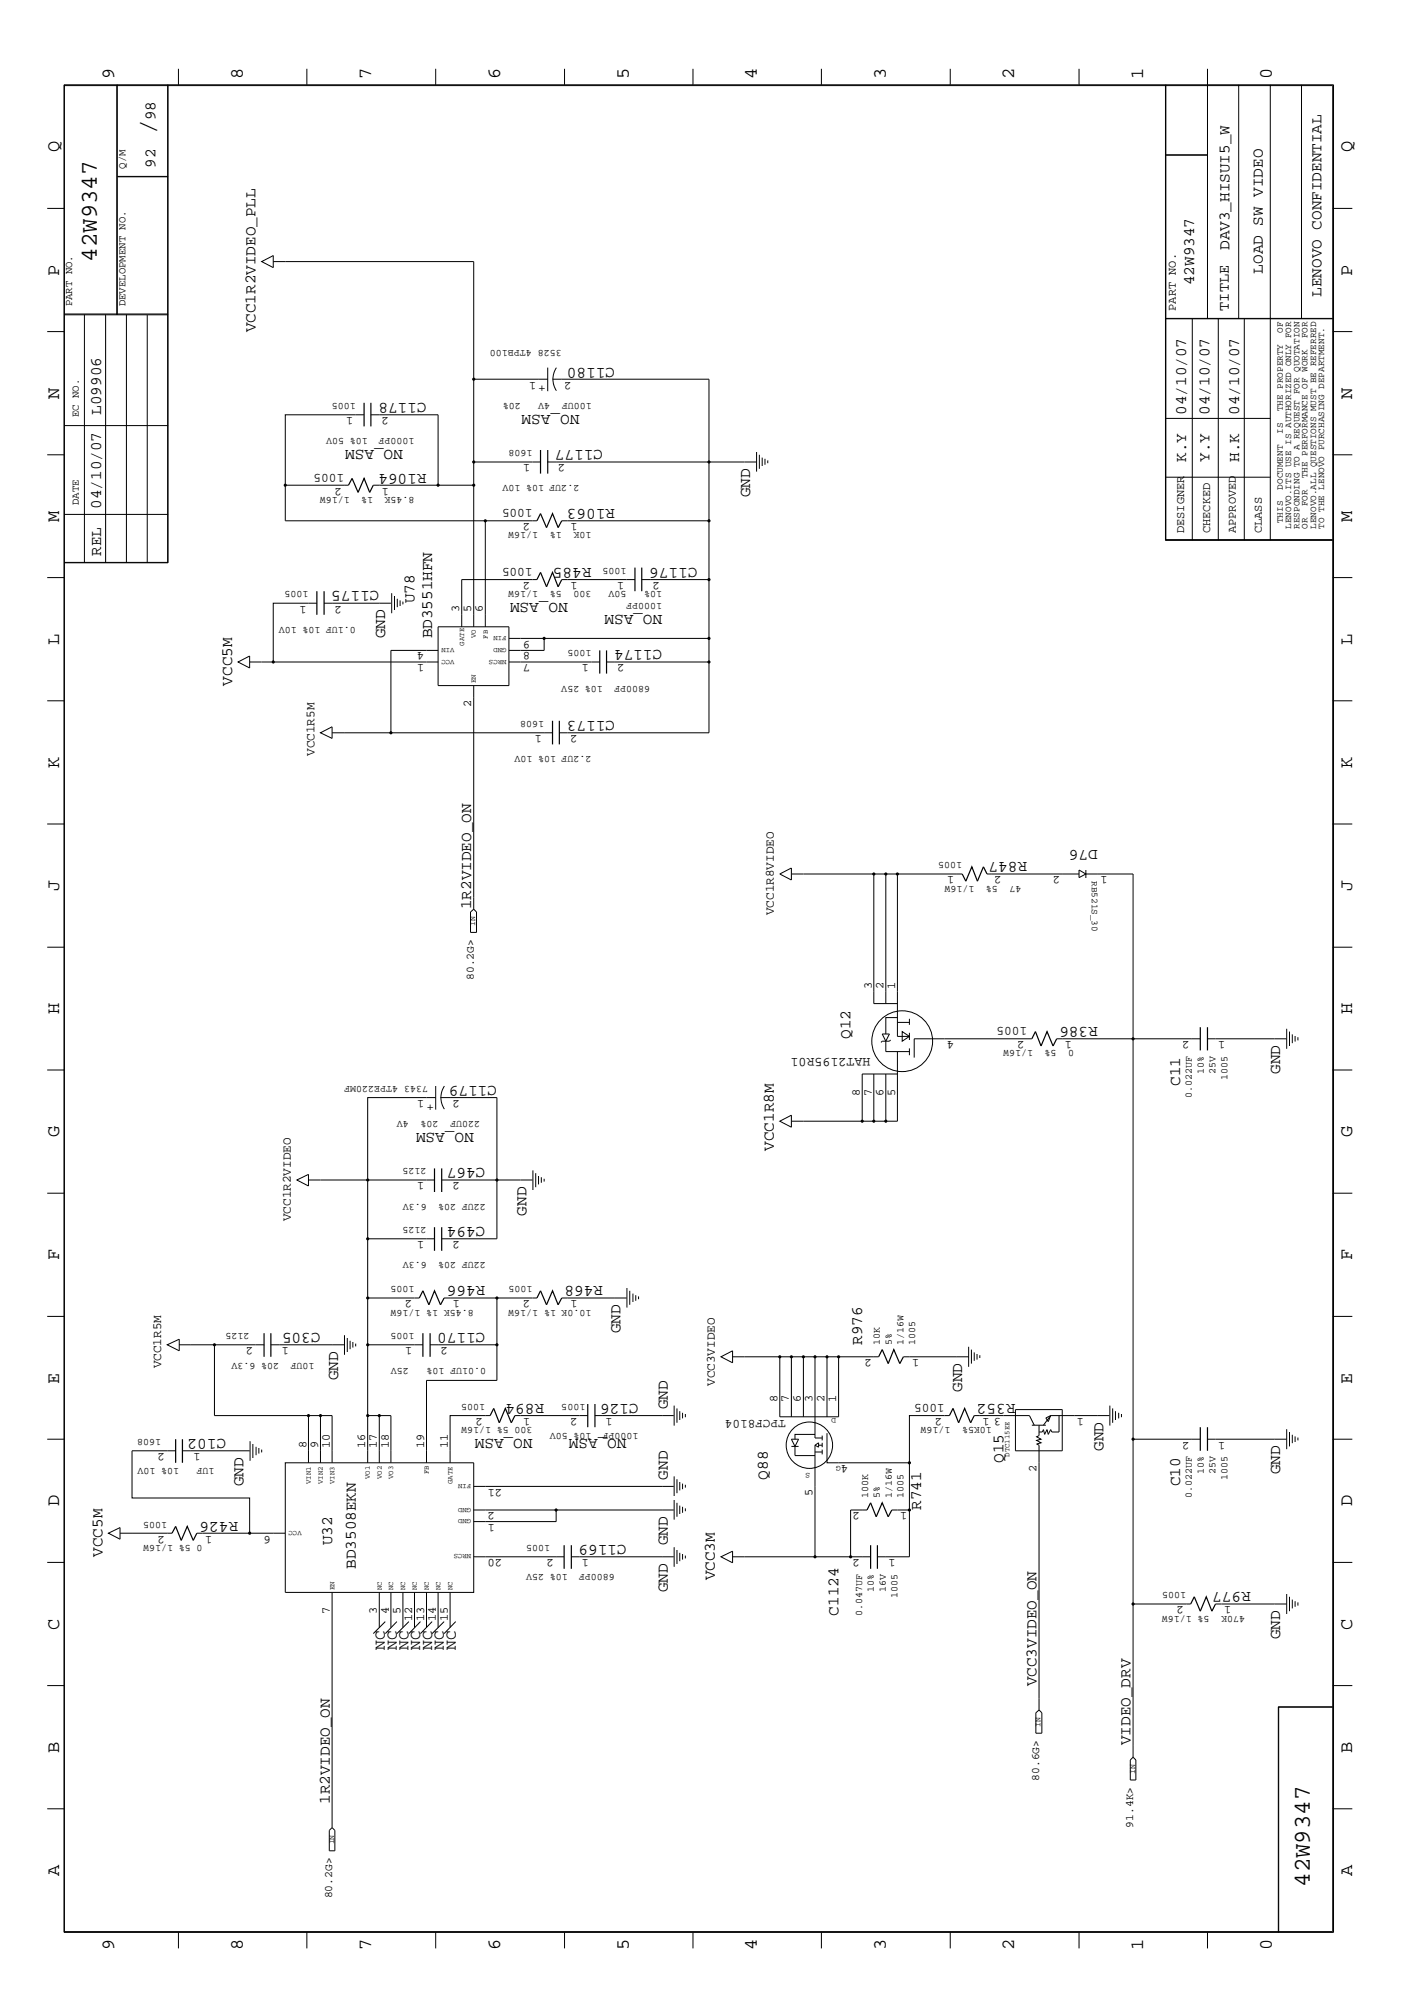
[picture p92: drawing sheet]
<svg xmlns="http://www.w3.org/2000/svg" width="300mm" height="423mm" viewBox="0 0 300 423" stroke-linecap="round" stroke-linejoin="round" font-family="sans-serif">
<defs><g id="words">
<text font-size="5.2" x="32.9" y="28.4" transform="rotate(-90 32.9 28.4)">/</text>
<g font-size="5.1">
<text x="20.5" y="55.4" transform="rotate(-90 20.5 55.4)">42W9347</text>
<text x="277.2" y="399.4" transform="rotate(-90 277.2 399.4)">42W9347</text>
</g>
<g font-size="4">
<text x="24.1" y="16.7" transform="rotate(-90 24.1 16.7)">9</text>
<text x="51.4" y="16.7" transform="rotate(-90 51.4 16.7)">8</text>
<text x="78.6" y="16.7" transform="rotate(-90 78.6 16.7)">7</text>
<text x="105.8" y="16.7" transform="rotate(-90 105.8 16.7)">6</text>
<text x="133.1" y="16.7" transform="rotate(-90 133.1 16.7)">5</text>
<text x="160.2" y="16.7" transform="rotate(-90 160.2 16.7)">4</text>
<text x="187.5" y="16.7" transform="rotate(-90 187.5 16.7)">3</text>
<text x="214.6" y="16.7" transform="rotate(-90 214.6 16.7)">2</text>
<text x="241.9" y="16.7" transform="rotate(-90 241.9 16.7)">1</text>
<text x="269.2" y="16.7" transform="rotate(-90 269.2 16.7)">0</text>
<text x="12.5" y="32.3" transform="rotate(-90 12.5 32.3)">Q</text>
<text x="286.2" y="32.3" transform="rotate(-90 286.2 32.3)">Q</text>
<text x="12.5" y="58.3" transform="rotate(-90 12.5 58.3)">P</text>
<text x="286.2" y="58.3" transform="rotate(-90 286.2 58.3)">P</text>
<text x="12.5" y="84.4" transform="rotate(-90 12.5 84.4)">N</text>
<text x="286.2" y="84.4" transform="rotate(-90 286.2 84.4)">N</text>
<text x="12.5" y="110.5" transform="rotate(-90 12.5 110.5)">M</text>
<text x="286.2" y="110.5" transform="rotate(-90 286.2 110.5)">M</text>
<text x="12.5" y="136.5" transform="rotate(-90 12.5 136.5)">L</text>
<text x="286.2" y="136.5" transform="rotate(-90 286.2 136.5)">L</text>
<text x="12.5" y="162.6" transform="rotate(-90 12.5 162.6)">K</text>
<text x="286.2" y="162.6" transform="rotate(-90 286.2 162.6)">K</text>
<text x="12.5" y="188.6" transform="rotate(-90 12.5 188.6)">J</text>
<text x="286.2" y="188.6" transform="rotate(-90 286.2 188.6)">J</text>
<text x="12.5" y="214.7" transform="rotate(-90 12.5 214.7)">H</text>
<text x="286.2" y="214.7" transform="rotate(-90 286.2 214.7)">H</text>
<text x="12.5" y="240.7" transform="rotate(-90 12.5 240.7)">G</text>
<text x="286.2" y="240.7" transform="rotate(-90 286.2 240.7)">G</text>
<text x="12.5" y="266.8" transform="rotate(-90 12.5 266.8)">F</text>
<text x="286.2" y="266.8" transform="rotate(-90 286.2 266.8)">F</text>
<text x="12.5" y="292.9" transform="rotate(-90 12.5 292.9)">E</text>
<text x="286.2" y="292.9" transform="rotate(-90 286.2 292.9)">E</text>
<text x="12.5" y="318.9" transform="rotate(-90 12.5 318.9)">D</text>
<text x="286.2" y="318.9" transform="rotate(-90 286.2 318.9)">D</text>
<text x="12.5" y="344.9" transform="rotate(-90 12.5 344.9)">C</text>
<text x="286.2" y="344.9" transform="rotate(-90 286.2 344.9)">C</text>
<text x="12.5" y="371" transform="rotate(-90 12.5 371)">B</text>
<text x="286.2" y="371" transform="rotate(-90 286.2 371)">B</text>
<text x="12.5" y="397" transform="rotate(-90 12.5 397)">A</text>
<text x="286.2" y="397" transform="rotate(-90 286.2 397)">A</text>
<text x="24.1" y="412.7" transform="rotate(-90 24.1 412.7)">9</text>
<text x="51.4" y="412.7" transform="rotate(-90 51.4 412.7)">8</text>
<text x="78.6" y="412.7" transform="rotate(-90 78.6 412.7)">7</text>
<text x="105.8" y="412.7" transform="rotate(-90 105.8 412.7)">6</text>
<text x="133.1" y="412.7" transform="rotate(-90 133.1 412.7)">5</text>
<text x="160.2" y="412.7" transform="rotate(-90 160.2 412.7)">4</text>
<text x="187.5" y="412.7" transform="rotate(-90 187.5 412.7)">3</text>
<text x="214.6" y="412.7" transform="rotate(-90 214.6 412.7)">2</text>
<text x="241.9" y="412.7" transform="rotate(-90 241.9 412.7)">1</text>
<text x="269.2" y="412.7" transform="rotate(-90 269.2 412.7)">0</text>
</g>
<g font-size="3.4">
<text x="32.9" y="25.5" transform="rotate(-90 32.9 25.5)">98</text>
<text x="32.9" y="35.5" transform="rotate(-90 32.9 35.5)">92</text>
<text x="260.2" y="52.9" transform="rotate(-90 260.2 52.9)">DAV3_HISUI5_W</text>
<text x="267.2" y="57.9" transform="rotate(-90 267.2 57.9)">LOAD SW VIDEO</text>
<text x="252.7" y="60.4" transform="rotate(-90 252.7 60.4)">42W9347</text>
<text x="279.7" y="62.8" transform="rotate(-90 279.7 62.8)">LENOVO CONFIDENTIAL</text>
<text x="54.1" y="70.4" transform="rotate(-90 54.1 70.4)">VCC1R2VIDEO_PLL</text>
<text x="130.1" y="77.8" transform="rotate(-180 130.1 77.8)">C1180</text>
<text x="21.4" y="87.8" transform="rotate(-90 21.4 87.8)">L09906</text>
<text x="90.3" y="85.3" transform="rotate(-180 90.3 85.3)">C1178</text>
<text x="122.6" y="87.8" transform="rotate(-180 122.6 87.8)">NO_ASM</text>
<text x="251" y="87.8" transform="rotate(-90 251 87.8)">04/10/07</text>
<text x="255.9" y="87.8" transform="rotate(-90 255.9 87.8)">04/10/07</text>
<text x="262.2" y="87.8" transform="rotate(-90 262.2 87.8)">04/10/07</text>
<text x="85.3" y="95.3" transform="rotate(-180 85.3 95.3)">NO_ASM</text>
<text x="127.6" y="95.2" transform="rotate(-180 127.6 95.2)">C1177</text>
<text x="90.3" y="100.2" transform="rotate(-180 90.3 100.2)">R1064</text>
<text x="251" y="97.8" transform="rotate(-90 251 97.8)">K.Y</text>
<text x="255.9" y="97.8" transform="rotate(-90 255.9 97.8)">Y.Y</text>
<text x="262.2" y="97.8" transform="rotate(-90 262.2 97.8)">H.K</text>
<text x="21.4" y="107.7" transform="rotate(-90 21.4 107.7)">04/10/07</text>
<text x="130.1" y="107.7" transform="rotate(-180 130.1 107.7)">R1063</text>
<text x="158.7" y="105.2" transform="rotate(-90 158.7 105.2)">GND</text>
<text x="21.4" y="117.7" transform="rotate(-90 21.4 117.7)">REL</text>
<text x="80.3" y="125.1" transform="rotate(-180 80.3 125.1)">C1175</text>
<text x="125.1" y="120.1" transform="rotate(-180 125.1 120.1)">R485</text>
<text x="147.6" y="120.1" transform="rotate(-180 147.6 120.1)">C1176</text>
<text x="87.7" y="127.7" transform="rotate(-90 87.7 127.7)">U78</text>
<text x="120.1" y="127.7" transform="rotate(-180 120.1 127.7)">NO_ASM</text>
<text x="140.1" y="130.1" transform="rotate(-180 140.1 130.1)">NO_ASM</text>
<text x="81.5" y="135.1" transform="rotate(-90 81.5 135.1)">GND</text>
<text x="91.4" y="135.1" transform="rotate(-90 91.4 135.1)">BD3551HFN</text>
<text x="140.1" y="137.7" transform="rotate(-180 140.1 137.7)">C1174</text>
<text x="49.1" y="145.1" transform="rotate(-90 49.1 145.1)">VCC5M</text>
<text x="130.1" y="152.6" transform="rotate(-180 130.1 152.6)">C1173</text>
<text x="217.3" y="182.5" transform="rotate(-180 217.3 182.5)">R847</text>
<text x="232.3" y="180" transform="rotate(-180 232.3 180)">D76</text>
<text x="99.7" y="192.4" transform="rotate(-90 99.7 192.4)">1R2VIDEO_ON</text>
<text x="180" y="219.9" transform="rotate(-90 180 219.9)">Q12</text>
<text x="232.3" y="217.4" transform="rotate(-180 232.3 217.4)">R386</text>
<text x="270.9" y="227.3" transform="rotate(-90 270.9 227.3)">GND</text>
<text x="105.2" y="229.9" transform="rotate(-180 105.2 229.9)">C1179</text>
<text x="249.8" y="229.9" transform="rotate(-90 249.8 229.9)">C11</text>
<text x="100.2" y="239.8" transform="rotate(-180 100.2 239.8)">NO_ASM</text>
<text x="163.7" y="243.6" transform="rotate(-90 163.7 243.6)">VCC1R8M</text>
<text x="102.7" y="247.3" transform="rotate(-180 102.7 247.3)">C467</text>
<text x="111.4" y="257.3" transform="rotate(-90 111.4 257.3)">GND</text>
<text x="102.7" y="259.8" transform="rotate(-180 102.7 259.8)">C494</text>
<text x="102.7" y="272.2" transform="rotate(-180 102.7 272.2)">R466</text>
<text x="127.6" y="272.2" transform="rotate(-180 127.6 272.2)">R468</text>
<text x="67.8" y="282.2" transform="rotate(-180 67.8 282.2)">C305</text>
<text x="102.7" y="282.2" transform="rotate(-180 102.7 282.2)">C1170</text>
<text x="131.3" y="282.2" transform="rotate(-90 131.3 282.2)">GND</text>
<text x="182.5" y="284.6" transform="rotate(-90 182.5 284.6)">R976</text>
<text x="71.5" y="292.2" transform="rotate(-90 71.5 292.2)">GND</text>
<text x="115.1" y="297.2" transform="rotate(-180 115.1 297.2)">R894</text>
<text x="135.1" y="297.2" transform="rotate(-180 135.1 297.2)">C126</text>
<text x="141.3" y="298.3" transform="rotate(-90 141.3 298.3)">GND</text>
<text x="203.6" y="294.6" transform="rotate(-90 203.6 294.6)">GND</text>
<text x="214.9" y="297.2" transform="rotate(-180 214.9 297.2)">R352</text>
<text x="47.8" y="304.6" transform="rotate(-180 47.8 304.6)">C102</text>
<text x="112.7" y="304.6" transform="rotate(-180 112.7 304.6)">NO_ASM</text>
<text x="132.6" y="304.6" transform="rotate(-180 132.6 304.6)">NO_ASM</text>
<text x="212.3" y="309.6" transform="rotate(-90 212.3 309.6)">Q15</text>
<text x="233.5" y="307.1" transform="rotate(-90 233.5 307.1)">GND</text>
<text x="51.6" y="314.6" transform="rotate(-90 51.6 314.6)">GND</text>
<text x="141.3" y="313.2" transform="rotate(-90 141.3 313.2)">GND</text>
<text x="162.5" y="313.2" transform="rotate(-90 162.5 313.2)">Q88</text>
<text x="249.8" y="314.6" transform="rotate(-90 249.8 314.6)">C10</text>
<text x="270.9" y="312.1" transform="rotate(-90 270.9 312.1)">GND</text>
<text x="50.4" y="322.1" transform="rotate(-180 50.4 322.1)">R426</text>
<text x="194.9" y="319.6" transform="rotate(-90 194.9 319.6)">R741</text>
<text x="21.7" y="329.5" transform="rotate(-90 21.7 329.5)">VCC5M</text>
<text x="70.3" y="327.1" transform="rotate(-90 70.3 327.1)">U32</text>
<text x="132.6" y="327.1" transform="rotate(-180 132.6 327.1)">C1169</text>
<text x="141.3" y="327.1" transform="rotate(-90 141.3 327.1)">GND</text>
<text x="75.3" y="332.1" transform="rotate(-90 75.3 332.1)">BD3508EKN</text>
<text x="151.3" y="334.5" transform="rotate(-90 151.3 334.5)">VCC3M</text>
<text x="141.3" y="337.1" transform="rotate(-90 141.3 337.1)">GND</text>
<text x="177.5" y="342" transform="rotate(-90 177.5 342)">C1124</text>
<text x="264.7" y="337.1" transform="rotate(-180 264.7 337.1)">R977</text>
<text x="270.9" y="347" transform="rotate(-90 270.9 347)">GND</text>
<text x="81.4" y="349.2" transform="rotate(-90 81.4 349.2)">NC</text>
<text x="84" y="349.2" transform="rotate(-90 84 349.2)">NC</text>
<text x="86.4" y="349.2" transform="rotate(-90 86.4 349.2)">NC</text>
<text x="88.9" y="349.2" transform="rotate(-90 88.9 349.2)">NC</text>
<text x="91.4" y="349.2" transform="rotate(-90 91.4 349.2)">NC</text>
<text x="93.9" y="349.2" transform="rotate(-90 93.9 349.2)">NC</text>
<text x="96.4" y="349.2" transform="rotate(-90 96.4 349.2)">NC</text>
<text x="219.4" y="357" transform="rotate(-90 219.4 357)">VCC3VIDEO_ON</text>
<text x="239.3" y="369.4" transform="rotate(-90 239.3 369.4)">VIDEO_DRV</text>
<text x="69.8" y="381.8" transform="rotate(-90 69.8 381.8)">1R2VIDEO_ON</text>
</g>
<text font-size="3.2" x="260" y="65.8" transform="rotate(-90 260 65.8)">TITLE</text>
<text font-size="2.8" x="184.2" y="223.9" transform="rotate(-180 184.2 223.9)">HAT2195R01</text>
<g font-size="2.7">
<text x="115.5" y="81.5" transform="rotate(-180 115.5 81.5)">+</text>
<text x="72.8" y="100.2" transform="rotate(-180 72.8 100.2)">1005</text>
<text x="112.7" y="107.7" transform="rotate(-180 112.7 107.7)">1005</text>
<text x="112.7" y="120.1" transform="rotate(-180 112.7 120.1)">1005</text>
<text x="66.5" y="160" transform="rotate(-90 66.5 160)">VCC1R5M</text>
<text x="163.7" y="193.7" transform="rotate(-90 163.7 193.7)">VCC1R8VIDEO</text>
<text x="217.3" y="217.4" transform="rotate(-180 217.3 217.4)">1005</text>
<text x="91.9" y="233.6" transform="rotate(-180 91.9 233.6)">+</text>
<text x="61.6" y="258.5" transform="rotate(-90 61.6 258.5)">VCC1R2VIDEO</text>
<text x="34.1" y="289.6" transform="rotate(-90 34.1 289.6)">VCC1R5M</text>
<text x="151.3" y="293.4" transform="rotate(-90 151.3 293.4)">VCC3VIDEO</text>
<text x="199.9" y="297.2" transform="rotate(-180 199.9 297.2)">1005</text>
<text x="166.3" y="300.5" transform="rotate(-180 166.3 300.5)">TPCF8104</text>
</g>
<g font-size="2.5">
<text x="248.8" y="65.8" transform="rotate(-90 248.8 65.8)">PART NO.</text>
<text x="113.5" y="80.8" transform="rotate(-180 113.5 80.8)">1</text>
<text x="120.9" y="80.8" transform="rotate(-180 120.9 80.8)">2</text>
<text x="74.8" y="88.3" transform="rotate(-180 74.8 88.3)">1</text>
<text x="82.3" y="88.3" transform="rotate(-180 82.3 88.3)">2</text>
<text x="112.2" y="98.2" transform="rotate(-180 112.2 98.2)">1</text>
<text x="119.6" y="98.2" transform="rotate(-180 119.6 98.2)">2</text>
<text x="72.3" y="103.2" transform="rotate(-180 72.3 103.2)">2</text>
<text x="82.3" y="103.2" transform="rotate(-180 82.3 103.2)">1</text>
<text x="112.2" y="110.7" transform="rotate(-180 112.2 110.7)">2</text>
<text x="122.2" y="110.7" transform="rotate(-180 122.2 110.7)">1</text>
<text x="250.6" y="112.9" transform="rotate(-90 250.6 112.9)">DESIGNER</text>
<text x="256.1" y="112.9" transform="rotate(-90 256.1 112.9)">CHECKED</text>
<text x="261.5" y="112.9" transform="rotate(-90 261.5 112.9)">APPROVED</text>
<text x="267" y="112.9" transform="rotate(-90 267 112.9)">CLASS</text>
<text x="112.2" y="123.2" transform="rotate(-180 112.2 123.2)">2</text>
<text x="122.2" y="123.2" transform="rotate(-180 122.2 123.2)">1</text>
<text x="132.1" y="123.2" transform="rotate(-180 132.1 123.2)">1</text>
<text x="139.6" y="123.2" transform="rotate(-180 139.6 123.2)">2</text>
<text x="64.9" y="128.2" transform="rotate(-180 64.9 128.2)">1</text>
<text x="72.3" y="128.2" transform="rotate(-180 72.3 128.2)">2</text>
<text x="97.2" y="129.6" transform="rotate(-90 97.2 129.6)">3</text>
<text x="99.7" y="129.6" transform="rotate(-90 99.7 129.6)">5</text>
<text x="102.2" y="129.6" transform="rotate(-90 102.2 129.6)">6</text>
<text x="112.2" y="135.6" transform="rotate(-180 112.2 135.6)">9</text>
<text x="89.7" y="140.6" transform="rotate(-180 89.7 140.6)">1</text>
<text x="89.7" y="138.1" transform="rotate(-180 89.7 138.1)">4</text>
<text x="112.2" y="140.6" transform="rotate(-180 112.2 140.6)">7</text>
<text x="112.2" y="138.1" transform="rotate(-180 112.2 138.1)">8</text>
<text x="124.6" y="140.6" transform="rotate(-180 124.6 140.6)">1</text>
<text x="132.2" y="140.6" transform="rotate(-180 132.2 140.6)">2</text>
<text x="99.7" y="149.6" transform="rotate(-90 99.7 149.6)">2</text>
<text x="114.6" y="155.5" transform="rotate(-180 114.6 155.5)">1</text>
<text x="122.2" y="155.5" transform="rotate(-180 122.2 155.5)">2</text>
<text x="201.9" y="185.5" transform="rotate(-180 201.9 185.5)">1</text>
<text x="211.9" y="185.5" transform="rotate(-180 211.9 185.5)">2</text>
<text x="224.4" y="185.5" transform="rotate(-180 224.4 185.5)">2</text>
<text x="234.4" y="185.5" transform="rotate(-180 234.4 185.5)">1</text>
<text x="184.5" y="209.4" transform="rotate(-90 184.5 209.4)">3</text>
<text x="186.9" y="209.4" transform="rotate(-90 186.9 209.4)">2</text>
<text x="189.4" y="209.4" transform="rotate(-90 189.4 209.4)">1</text>
<text x="201.9" y="220.4" transform="rotate(-180 201.9 220.4)">4</text>
<text x="216.8" y="220.4" transform="rotate(-180 216.8 220.4)">2</text>
<text x="226.8" y="220.4" transform="rotate(-180 226.8 220.4)">1</text>
<text x="251.7" y="220.4" transform="rotate(-180 251.7 220.4)">2</text>
<text x="259.2" y="220.4" transform="rotate(-180 259.2 220.4)">1</text>
<text x="89.7" y="232.8" transform="rotate(-180 89.7 232.8)">1</text>
<text x="97.3" y="232.8" transform="rotate(-180 97.3 232.8)">2</text>
<text x="181.9" y="231.9" transform="rotate(-90 181.9 231.9)">8</text>
<text x="184.5" y="231.9" transform="rotate(-90 184.5 231.9)">7</text>
<text x="186.9" y="231.9" transform="rotate(-90 186.9 231.9)">6</text>
<text x="189.4" y="231.9" transform="rotate(-90 189.4 231.9)">5</text>
<text x="89.7" y="250.3" transform="rotate(-180 89.7 250.3)">1</text>
<text x="97.3" y="250.3" transform="rotate(-180 97.3 250.3)">2</text>
<text x="89.7" y="262.7" transform="rotate(-180 89.7 262.7)">1</text>
<text x="97.3" y="262.7" transform="rotate(-180 97.3 262.7)">2</text>
<text x="87.2" y="275.3" transform="rotate(-180 87.2 275.3)">2</text>
<text x="97.3" y="275.3" transform="rotate(-180 97.3 275.3)">1</text>
<text x="112.2" y="275.3" transform="rotate(-180 112.2 275.3)">2</text>
<text x="122.2" y="275.3" transform="rotate(-180 122.2 275.3)">1</text>
<text x="53.6" y="285.2" transform="rotate(-180 53.6 285.2)">2</text>
<text x="61.1" y="285.2" transform="rotate(-180 61.1 285.2)">1</text>
<text x="87.2" y="285.2" transform="rotate(-180 87.2 285.2)">1</text>
<text x="94.7" y="285.2" transform="rotate(-180 94.7 285.2)">2</text>
<text x="184.5" y="287.7" transform="rotate(-180 184.5 287.7)">2</text>
<text x="194.5" y="287.7" transform="rotate(-180 194.5 287.7)">1</text>
<text x="164.5" y="296.7" transform="rotate(-90 164.5 296.7)">8</text>
<text x="167" y="296.7" transform="rotate(-90 167 296.7)">7</text>
<text x="169.5" y="296.7" transform="rotate(-90 169.5 296.7)">6</text>
<text x="172" y="296.7" transform="rotate(-90 172 296.7)">3</text>
<text x="174.5" y="296.7" transform="rotate(-90 174.5 296.7)">2</text>
<text x="177" y="296.7" transform="rotate(-90 177 296.7)">1</text>
<text x="102.2" y="300.1" transform="rotate(-180 102.2 300.1)">2</text>
<text x="112.2" y="300.1" transform="rotate(-180 112.2 300.1)">1</text>
<text x="122.2" y="300.1" transform="rotate(-180 122.2 300.1)">2</text>
<text x="129.6" y="300.1" transform="rotate(-180 129.6 300.1)">1</text>
<text x="199.4" y="300.1" transform="rotate(-180 199.4 300.1)">2</text>
<text x="209.4" y="300.1" transform="rotate(-180 209.4 300.1)">1</text>
<text x="211.8" y="300.1" transform="rotate(-180 211.8 300.1)">3</text>
<text x="229.4" y="300.1" transform="rotate(-180 229.4 300.1)">1</text>
<text x="251.7" y="305.1" transform="rotate(-180 251.7 305.1)">2</text>
<text x="259.2" y="305.1" transform="rotate(-180 259.2 305.1)">1</text>
<text x="34.9" y="307.6" transform="rotate(-180 34.9 307.6)">2</text>
<text x="42.4" y="307.6" transform="rotate(-180 42.4 307.6)">1</text>
<text x="64.9" y="306.6" transform="rotate(-90 64.9 306.6)">8</text>
<text x="67.3" y="306.6" transform="rotate(-90 67.3 306.6)">9</text>
<text x="69.8" y="306.6" transform="rotate(-90 69.8 306.6)">10</text>
<text x="77.3" y="306.6" transform="rotate(-90 77.3 306.6)">16</text>
<text x="79.8" y="306.6" transform="rotate(-90 79.8 306.6)">17</text>
<text x="82.3" y="306.6" transform="rotate(-90 82.3 306.6)">18</text>
<text x="89.7" y="306.6" transform="rotate(-90 89.7 306.6)">19</text>
<text x="94.7" y="306.6" transform="rotate(-90 94.7 306.6)">11</text>
<text x="179.5" y="310.1" transform="rotate(-180 179.5 310.1)">4</text>
<text x="219.4" y="311.7" transform="rotate(-90 219.4 311.7)">2</text>
<text x="106.3" y="315.1" transform="rotate(-180 106.3 315.1)">21</text>
<text x="172" y="316.7" transform="rotate(-90 172 316.7)">5</text>
<text x="104.7" y="322.6" transform="rotate(-180 104.7 322.6)">1</text>
<text x="104.7" y="320" transform="rotate(-180 104.7 320)">2</text>
<text x="181.9" y="320" transform="rotate(-180 181.9 320)">2</text>
<text x="191.9" y="320" transform="rotate(-180 191.9 320)">1</text>
<text x="34.9" y="325" transform="rotate(-180 34.9 325)">2</text>
<text x="44.9" y="325" transform="rotate(-180 44.9 325)">1</text>
<text x="57.3" y="325" transform="rotate(-180 57.3 325)">6</text>
<text x="106.3" y="330" transform="rotate(-180 106.3 330)">20</text>
<text x="117.2" y="330" transform="rotate(-180 117.2 330)">2</text>
<text x="124.6" y="330" transform="rotate(-180 124.6 330)">1</text>
<text x="181.9" y="330" transform="rotate(-180 181.9 330)">2</text>
<text x="189.5" y="330" transform="rotate(-180 189.5 330)">1</text>
<text x="69.8" y="341.5" transform="rotate(-90 69.8 341.5)">7</text>
<text x="79.8" y="341.5" transform="rotate(-90 79.8 341.5)">3</text>
<text x="82.3" y="341.5" transform="rotate(-90 82.3 341.5)">4</text>
<text x="84.8" y="341.5" transform="rotate(-90 84.8 341.5)">5</text>
<text x="250.5" y="340" transform="rotate(-180 250.5 340)">2</text>
<text x="260.5" y="340" transform="rotate(-180 260.5 340)">1</text>
<text x="87.2" y="343.1" transform="rotate(-90 87.2 343.1)">12</text>
<text x="89.7" y="343.1" transform="rotate(-90 89.7 343.1)">13</text>
<text x="92.2" y="343.1" transform="rotate(-90 92.2 343.1)">14</text>
<text x="94.7" y="343.1" transform="rotate(-90 94.7 343.1)">15</text>
</g>
<g font-size="2.4">
<text x="100.2" y="207.4" transform="rotate(-90 100.2 207.4)">80.2G&gt;</text>
<text x="219.9" y="376.9" transform="rotate(-90 219.9 376.9)">80.6G&gt;</text>
<text x="239.8" y="386.8" transform="rotate(-90 239.8 386.8)">91.4K&gt;</text>
<text x="70.3" y="401.8" transform="rotate(-90 70.3 401.8)">80.2G&gt;</text>
</g>
<g font-size="2.3">
<text x="26.6" y="35.7" transform="rotate(-90 26.6 35.7)">Q/M</text>
<text x="15.2" y="64.9" transform="rotate(-90 15.2 64.9)">PART NO.</text>
<text x="26.6" y="64.9" transform="rotate(-90 26.6 64.9)">DEVELOPMENT NO.</text>
<text x="16.7" y="88.3" transform="rotate(-90 16.7 88.3)">EC NO.</text>
<text x="16.7" y="106.9" transform="rotate(-90 16.7 106.9)">DATE</text>
</g>
<g font-size="2.1">
<text x="118.9" y="74.1" transform="rotate(-180 118.9 74.1)">3528 4TPB100</text>
<text x="75.3" y="85.3" transform="rotate(-180 75.3 85.3)">1005</text>
<text x="110.2" y="85.3" transform="rotate(-180 110.2 85.3)">20%</text>
<text x="116.4" y="85.3" transform="rotate(-180 116.4 85.3)">4V</text>
<text x="125.2" y="85.3" transform="rotate(-180 125.2 85.3)">100UF</text>
<text x="77.8" y="92.8" transform="rotate(-180 77.8 92.8)">10% 50V</text>
<text x="87.7" y="92.8" transform="rotate(-180 87.7 92.8)">1000PF</text>
<text x="112.7" y="95.2" transform="rotate(-180 112.7 95.2)">1608</text>
<text x="74" y="105.2" transform="rotate(-180 74 105.2)">1/16W</text>
<text x="79" y="105.2" transform="rotate(-180 79 105.2)">1%</text>
<text x="87.7" y="105.2" transform="rotate(-180 87.7 105.2)">8.45K</text>
<text x="122.6" y="102.7" transform="rotate(-180 122.6 102.7)">2.2UF 10% 10V</text>
<text x="113.9" y="112.7" transform="rotate(-180 113.9 112.7)">1/16W</text>
<text x="118.9" y="112.7" transform="rotate(-180 118.9 112.7)">1%</text>
<text x="125.1" y="112.7" transform="rotate(-180 125.1 112.7)">10K</text>
<text x="65.3" y="125.1" transform="rotate(-180 65.3 125.1)">1005</text>
<text x="113.9" y="125.1" transform="rotate(-180 113.9 125.1)">1/16W</text>
<text x="118.9" y="125.1" transform="rotate(-180 118.9 125.1)">5%</text>
<text x="125.1" y="125.1" transform="rotate(-180 125.1 125.1)">300</text>
<text x="132.6" y="125.1" transform="rotate(-180 132.6 125.1)">50V</text>
<text x="132.6" y="120.1" transform="rotate(-180 132.6 120.1)">1005</text>
<text x="140.1" y="125.1" transform="rotate(-180 140.1 125.1)">10%</text>
<text x="140.1" y="127.7" transform="rotate(-180 140.1 127.7)">1000PF</text>
<text x="75.3" y="132.7" transform="rotate(-180 75.3 132.7)">0.1UF 10% 10V</text>
<text x="125.1" y="137.7" transform="rotate(-180 125.1 137.7)">1005</text>
<text x="127.6" y="145.1" transform="rotate(-180 127.6 145.1)">10% 25V</text>
<text x="137.6" y="145.1" transform="rotate(-180 137.6 145.1)">6800PF</text>
<text x="115.1" y="152.6" transform="rotate(-180 115.1 152.6)">1608</text>
<text x="125.1" y="160" transform="rotate(-180 125.1 160)">2.2UF 10% 10V</text>
<text x="203.6" y="182.5" transform="rotate(-180 203.6 182.5)">1005</text>
<text x="206.2" y="187.5" transform="rotate(-180 206.2 187.5)">1/16W</text>
<text x="211.2" y="187.5" transform="rotate(-180 211.2 187.5)">5%</text>
<text x="216.2" y="187.5" transform="rotate(-180 216.2 187.5)">47</text>
<text x="218.6" y="222.3" transform="rotate(-180 218.6 222.3)">1/16W</text>
<text x="223.6" y="222.3" transform="rotate(-180 223.6 222.3)">5%</text>
<text x="227.3" y="222.3" transform="rotate(-180 227.3 222.3)">0</text>
<text x="254.8" y="227.3" transform="rotate(-90 254.8 227.3)">10%</text>
<text x="257.2" y="227.3" transform="rotate(-90 257.2 227.3)">25V</text>
<text x="90.6" y="229.9" transform="rotate(-180 90.6 229.9)">7343 4TPE220MF</text>
<text x="252.2" y="232.3" transform="rotate(-90 252.2 232.3)">0.022UF</text>
<text x="259.8" y="228.6" transform="rotate(-90 259.8 228.6)">1005</text>
<text x="86.5" y="237.3" transform="rotate(-180 86.5 237.3)">4V</text>
<text x="92.8" y="237.3" transform="rotate(-180 92.8 237.3)">20%</text>
<text x="101.6" y="237.3" transform="rotate(-180 101.6 237.3)">220UF</text>
<text x="90.3" y="247.3" transform="rotate(-180 90.3 247.3)">2125</text>
<text x="90.3" y="254.8" transform="rotate(-180 90.3 254.8)">6.3V</text>
<text x="102.8" y="254.8" transform="rotate(-180 102.8 254.8)">22UF 20%</text>
<text x="90.3" y="259.8" transform="rotate(-180 90.3 259.8)">2125</text>
<text x="90.3" y="267.2" transform="rotate(-180 90.3 267.2)">6.3V</text>
<text x="102.8" y="267.2" transform="rotate(-180 102.8 267.2)">22UF 20%</text>
<text x="87.7" y="272.2" transform="rotate(-180 87.7 272.2)">1005</text>
<text x="112.7" y="272.2" transform="rotate(-180 112.7 272.2)">1005</text>
<text x="100.2" y="277.2" transform="rotate(-180 100.2 277.2)">8.45K 1% 1/16W</text>
<text x="125.1" y="277.2" transform="rotate(-180 125.1 277.2)">10.0K 1% 1/16W</text>
<text x="52.8" y="282.2" transform="rotate(-180 52.8 282.2)">2125</text>
<text x="87.7" y="282.2" transform="rotate(-180 87.7 282.2)">1005</text>
<text x="186.2" y="284.6" transform="rotate(-90 186.2 284.6)">10K</text>
<text x="188.7" y="284.6" transform="rotate(-90 188.7 284.6)">5%</text>
<text x="191.2" y="284.6" transform="rotate(-90 191.2 284.6)">1/16W</text>
<text x="193.6" y="284.6" transform="rotate(-90 193.6 284.6)">1005</text>
<text x="59.1" y="288.5" transform="rotate(-180 59.1 288.5)">20% 6.3V</text>
<text x="66.5" y="288.5" transform="rotate(-180 66.5 288.5)">10UF</text>
<text x="86.5" y="289.6" transform="rotate(-180 86.5 289.6)">25V</text>
<text x="102.9" y="289.6" transform="rotate(-180 102.9 289.6)">0.01UF 10%</text>
<text x="102.7" y="297.2" transform="rotate(-180 102.7 297.2)">1005</text>
<text x="123.9" y="297.2" transform="rotate(-180 123.9 297.2)">1005</text>
<text x="34.1" y="304.6" transform="rotate(-180 34.1 304.6)">1608</text>
<text x="107.7" y="302.1" transform="rotate(-180 107.7 302.1)">5% 1/16W</text>
<text x="112.7" y="302.1" transform="rotate(-180 112.7 302.1)">300</text>
<text x="125.1" y="303.4" transform="rotate(-180 125.1 303.4)">10% 50V</text>
<text x="135.1" y="303.4" transform="rotate(-180 135.1 303.4)">1000PF</text>
<text x="201.2" y="302.1" transform="rotate(-180 201.2 302.1)">1/16W</text>
<text x="209.9" y="302.1" transform="rotate(-180 209.9 302.1)">10K5%</text>
<text x="37.9" y="310.8" transform="rotate(-180 37.9 310.8)">10% 10V</text>
<text x="45.4" y="310.8" transform="rotate(-180 45.4 310.8)">1UF</text>
<text x="183.7" y="317.1" transform="rotate(-90 183.7 317.1)">100K</text>
<text x="186.2" y="317.1" transform="rotate(-90 186.2 317.1)">5%</text>
<text x="188.7" y="317.1" transform="rotate(-90 188.7 317.1)">1/16W</text>
<text x="191.2" y="317.1" transform="rotate(-90 191.2 317.1)">1005</text>
<text x="252.2" y="317.1" transform="rotate(-90 252.2 317.1)">0.022UF</text>
<text x="254.8" y="312.1" transform="rotate(-90 254.8 312.1)">10%</text>
<text x="257.2" y="312.1" transform="rotate(-90 257.2 312.1)">25V</text>
<text x="259.8" y="313.4" transform="rotate(-90 259.8 313.4)">1005</text>
<text x="35.4" y="322.1" transform="rotate(-180 35.4 322.1)">1005</text>
<text x="40.4" y="327.1" transform="rotate(-180 40.4 327.1)">5% 1/16W</text>
<text x="42.8" y="327.1" transform="rotate(-180 42.8 327.1)">0</text>
<text x="116.4" y="327.1" transform="rotate(-180 116.4 327.1)">1005</text>
<text x="120.1" y="333.2" transform="rotate(-180 120.1 333.2)">10% 25V</text>
<text x="130.1" y="333.2" transform="rotate(-180 130.1 333.2)">6800PF</text>
<text x="182.5" y="342" transform="rotate(-90 182.5 342)">0.047UF</text>
<text x="184.9" y="337.1" transform="rotate(-90 184.9 337.1)">10%</text>
<text x="187.5" y="337.1" transform="rotate(-90 187.5 337.1)">16V</text>
<text x="189.9" y="338.2" transform="rotate(-90 189.9 338.2)">1005</text>
<text x="251" y="337.1" transform="rotate(-180 251 337.1)">1005</text>
<text x="255.9" y="342" transform="rotate(-180 255.9 342)">5% 1/16W</text>
<text x="263.5" y="342" transform="rotate(-180 263.5 342)">470K</text>
</g>
<g font-size="2">
<text x="271.4" y="70.4" transform="rotate(-90 271.4 70.4)">OF</text>
<text x="276.7" y="71.6" transform="rotate(-90 276.7 71.6)">FOR</text>
<text x="271.4" y="87" transform="rotate(-90 271.4 87)">THE PROPERTY</text>
<text x="271.4" y="91.8" transform="rotate(-90 271.4 91.8)">IS</text>
<text x="276.7" y="101.3" transform="rotate(-90 276.7 101.3)">THE PERFORMANCE OF WORK</text>
<text x="271.4" y="103.6" transform="rotate(-90 271.4 103.6)">DOCUMENT</text>
<text x="276.7" y="107.2" transform="rotate(-90 276.7 107.2)">FOR</text>
<text x="271.4" y="110.7" transform="rotate(-90 271.4 110.7)">THIS</text>
<text x="273.2" y="111.9" transform="rotate(-90 273.2 111.9)">LENOVO.ITS USE IS AUTHORIZED ONLY FOR</text>
<text x="275" y="111.9" transform="rotate(-90 275 111.9)">RESPONDING TO A REQUEST FOR QUOTATION</text>
<text x="276.7" y="111.9" transform="rotate(-90 276.7 111.9)">OR</text>
<text x="278.6" y="111.9" transform="rotate(-90 278.6 111.9)">LENOVO.ALL QUESTIONS MUST BE REFERRED</text>
<text x="280.2" y="111.9" transform="rotate(-90 280.2 111.9)">TO THE LENOVO PURCHASING DEPARTMENT.</text>
<text x="231.1" y="186.5" transform="rotate(90 231.1 186.5)">RB521S_30</text>
</g>
<g font-size="1.7">
<text x="100.6" y="196" transform="rotate(-90 100.6 196)">IN</text>
<text x="177" y="300.1" transform="rotate(-180 177 300.1)">D</text>
<text x="171.5" y="311.8" transform="rotate(-180 171.5 311.8)">S</text>
<text x="178" y="310.3" transform="rotate(-180 178 310.3)">G</text>
<text x="220.2" y="365.5" transform="rotate(-90 220.2 365.5)">IN</text>
<text x="240.2" y="375.5" transform="rotate(-90 240.2 375.5)">IN</text>
<text x="70.7" y="390.4" transform="rotate(-90 70.7 390.4)">IN</text>
</g>
<g font-size="1.6">
<text x="96.2" y="137.2" transform="rotate(-180 96.2 137.2)">VIN</text>
<text x="98.2" y="136.7" transform="rotate(-90 98.2 136.7)">GATE</text>
<text x="100.7" y="135.1" transform="rotate(-90 100.7 135.1)">VO</text>
<text x="103.2" y="135.2" transform="rotate(-90 103.2 135.2)">FB</text>
<text x="107.2" y="137.2" transform="rotate(-180 107.2 137.2)">GND</text>
<text x="107.2" y="134.6" transform="rotate(-180 107.2 134.6)">FIN</text>
<text x="96.2" y="139.6" transform="rotate(-180 96.2 139.6)">VCC</text>
<text x="107.2" y="139.6" transform="rotate(-180 107.2 139.6)">NRCS</text>
<text x="100.7" y="144.6" transform="rotate(-90 100.7 144.6)">EN</text>
<text x="213.6" y="308.4" transform="rotate(-90 213.6 308.4)">DTC115EE</text>
<text x="65.8" y="314.1" transform="rotate(-90 65.8 314.1)">VIN1</text>
<text x="68.3" y="314.1" transform="rotate(-90 68.3 314.1)">VIN2</text>
<text x="70.8" y="314.1" transform="rotate(-90 70.8 314.1)">VIN3</text>
<text x="78.2" y="313.1" transform="rotate(-90 78.2 313.1)">VO1</text>
<text x="80.8" y="313.1" transform="rotate(-90 80.8 313.1)">VO2</text>
<text x="83.2" y="313.1" transform="rotate(-90 83.2 313.1)">VO3</text>
<text x="90.8" y="312.1" transform="rotate(-90 90.8 312.1)">FB</text>
<text x="95.8" y="314.1" transform="rotate(-90 95.8 314.1)">GATE</text>
<text x="99.7" y="314.1" transform="rotate(-180 99.7 314.1)">FIN</text>
<text x="99.7" y="319.1" transform="rotate(-180 99.7 319.1)">GND</text>
<text x="99.7" y="321.6" transform="rotate(-180 99.7 321.6)">GND</text>
<text x="63.8" y="324" transform="rotate(-180 63.8 324)">VCC</text>
<text x="99.7" y="329" transform="rotate(-180 99.7 329)">NRCS</text>
<text x="70.8" y="336.6" transform="rotate(-90 70.8 336.6)">EN</text>
<text x="80.8" y="336.6" transform="rotate(-90 80.8 336.6)">NC</text>
<text x="83.2" y="336.6" transform="rotate(-90 83.2 336.6)">NC</text>
<text x="85.8" y="336.6" transform="rotate(-90 85.8 336.6)">NC</text>
<text x="88.2" y="336.6" transform="rotate(-90 88.2 336.6)">NC</text>
<text x="90.8" y="336.6" transform="rotate(-90 90.8 336.6)">NC</text>
<text x="93.2" y="336.6" transform="rotate(-90 93.2 336.6)">NC</text>
<text x="95.8" y="336.6" transform="rotate(-90 95.8 336.6)">NC</text>
</g>
</g></defs>
<g fill="none" stroke="#000" stroke-width=".21">
<path d="M13.5 17.9h268.7v391.1h-268.7zM13.6 18.1h268.4v390.8h-268.4zM24.7 17.9v48.7M24.8 17.9v48.7M35.5 17.9v101.2M35.6 17.9v101.2h-22.1M37.8 14.6v3.3M64.9 14.6v3.3M92.2 14.6v3.3M119.5 14.6v3.3M146.6 14.6v3.3M173.8 14.6v3.3"/>
<path d="M201.1 14.6v3.3M228.3 14.6v3.3M246.6 17.9v96.5h35.4M246.7 17.9v96.5M255.5 14.6v52.9M262.1 17.9v49.6M268.8 17.9v96.5M275.4 17.9v49.6M24.8 37.4h10.8M24.8 37.3h10.8M246.6 32.9h8.9M246.6 32.8h8.9"/>
<path d="M10 44.1h3.5M55.4 55.4l2.4-1.3v2.5zM57.8 55.4h42.4v24.9M282 44.1h4.2M10 70.2h3.5M13.5 66.6h22.1M13.5 66.5h22.1M17.9 66.6v52.5M22.4 66.6v52.5M26.8 66.6v52.5M31.2 66.6v52.4M115.9 77.8v5"/>
<path d="M117.7 77.8a4.4 4.4 0 0 0 0 4.9M246.6 67.5h35.4M246.6 67.4h35.4M252.3 67.5v46.9M257.8 67.5v46.9M263.3 67.5v46.9M282 70.2h4.2M10 96.3h3.5M13.5 90.1h22.1M77 87.8h-16.6v22.4h53.2M78.5 87.8h14.2v14.9M100.2 97.8h14.2"/>
<path d="M100.2 97.8v34.9M115.9 80.3h-15.7v17.5M116.9 80.3h33.1v17.5h-34.1M160 97.8h-10v12.4M160.1 95.7v4.1M160.7 96.3v2.9M161.3 96.9v1.7M161.9 97.1v1.3M162.5 97.5v.5M246.6 88.6h22.2M282 96.3h4.2M13.5 119h22.1"/>
<path d="M13.5 108.9h22.1M60.4 102.7h13.3M79 102.7h21.2M102.7 110.2v22.5M118.9 110.2h31.1M150 110.2v29.9M246.6 114.2h35.4M246.6 101h22.2M10 122.3h3.5M67.1 127.7h-9.3v12.4h34.9M68.6 127.7h14.1M82.9 125.6v4.2"/>
<path d="M83.5 126.2v2.9M84.1 126.7v1.8M84.7 127.1v1.2M85.3 127.3v.6M92.7 137.7h-10v17.4h34.2M92.7 132.7h15v12.4h-15zM107.7 135.1h7.4v2.6h-7.4M113.6 122.7h-15.9v10M115.1 135.1h34.9M118.9 122.7h15.5M135.8 122.7h14.2M282 122.3h4.2"/>
<path d="M10 148.3h3.5M50.4 140.1l2.4-1.2v2.5zM52.8 140.1h5M67.8 155.1l2.5-1.3v2.5zM70.3 155.1h12.4M100.2 145.1v47.3M107.7 140.1h19.2M128.4 140.1h21.6v15h-31.6M282 148.3h4.2M10 174.4h3.5M282 174.4h4.2M99.6 193l.6-.6 .6 .6v4.4h-1.2z"/>
<path d="M165 185l2.5-1.3v2.6zM167.5 185h36.1M184.9 185v27.4h5M187.5 185v27.4M189.9 185v34.4h2.5M208.9 185h19.4M228.3 184.1l1.5 .9-1.5 .8zM229.8 185h10v34.9h-16.2M229.8 184.1v1.7M10 200.5h3.5M186.7 218.9h1.5l-.7 1.5zM189.9 215.4h-2.4v3.5"/>
<path d="M189.9 216.4h2.5M190.9 218.4l1.5 1-1.5 1zM192.4 215.6v1.3M192.4 218.6v1.5M218.4 219.9h-24.9v4M254 219.9h-14.2v152M255.5 219.9h16.7M272.3 217.8v4.2M272.9 218.4v3M273.5 218.9v1.9M274.1 219.3v1.2M274.7 219.5v.7"/>
<path d="M282 200.5h4.2M10 226.5h3.5M92.2 232.3h-14.4v77.3M92.2 229.9v5M93.2 232.3h12v29.9h-11.7M94 229.9a4.4 4.4 0 0 0 0 4.9M165 237.3l2.5-1.2v2.5zM184.9 227.3v10M187.5 220.4v2.2h4.9M187.5 227.3v10M188.5 220.1l-.3 .3h-1.5l-.3 .2M189.9 227.3h-7.4v10"/>
<path d="M189.9 222.6v14.7h-22.4M192.4 221.9v1.5M282 226.5h4.2M10 252.6h3.5M62.8 249.8l2.5-1.2v2.4zM65.3 249.8h26.6M93.5 249.8h19.2M112.8 247.7v4.2M113.4 248.3v3M114 248.9v1.8M114.6 249.2v1.2M115.1 249.5v.6"/>
<path d="M282 252.6h4.2M10 278.6h3.5M77.8 274.7h10.9M77.8 262.2h14.1M94 274.7h19.6M105.2 274.7v17.5h-14.9v17.4M118.9 274.7h13.7M132.7 272.6v4.2M133.3 273.2v3M133.9 273.8v1.8M134.5 274.2v1.1M135.1 274.4v.6"/>
<path d="M282 278.6h4.2M35.4 284.6l2.5-1.1v2.4zM37.9 284.6h7.5v15h19.9M45.4 284.6h10.5M57.3 284.6h15.5M67.8 299.6h-2.5v10M72.9 282.6v4.2M73.5 283.2v3M74.1 283.8v1.8M74.7 284.1v1.1M75.3 284.4v.6M77.8 299.6h2.5"/>
<path d="M77.8 284.6h11.7M91 284.6h14.2M103.7 299.6h-8.4v10M109 299.6h15.4M125.9 299.6h16.7M142.7 297.5v4.3M143.3 298.1v3.1M143.8 298.7v1.9M144.4 299v1.2M145 299.3v.7M152.6 287.2l2.4-1.3v2.6zM155 287.2h30.9"/>
<path d="M165 287.2v12.7h12.5v-12.7M167.5 287.2v12.7M170 287.2v12.7M172.5 287.2v17.2h1.5M175 287.2v12.7M191.2 287.2h13.7M200.9 299.6h-8.5v20M205 285.1v4.2M205.6 285.7v2.9M206.2 286.3v1.7M206.2 299.6h11.6l1.1 2.1M206.8 286.6v1.2"/>
<path d="M207.3 286.9v.5M214.9 298.4h9.9v8.7h-9.9zM222.3 299.6h12.5M222.3 299.6l-1.5 2.1M224.1 299.6v3.5h-1.5l-.3-.5-.5 1-.2-1-.5 1-.3-1-.2 .5h-.7M234.9 297.5v4.3M235.5 298.1v3.1M236.1 298.7v1.9M236.7 299v1.2M237.3 299.3v.7M10 304.6h3.5M37.2 307.1h-9.3v10h24.9v7.4"/>
<path d="M38.6 307.1h14.2M52.9 305.1v4.1M53.5 305.6v3M54.2 306.2v1.8M54.8 306.5v1.2M55.4 306.8v.6M60.4 309.6h39.8v27.5h-39.8zM67.8 309.6v-10h2.5v10M80.3 309.6v-10h2.4v10M100.2 319.6h42.4M100.2 314.6h42.4M117.7 319.6v2.5h-17.5"/>
<path d="M142.7 312.5v4.2M142.7 317.5v4.1M143.3 313.1v3M143.3 318.1v3M143.8 313.7v1.8M143.8 318.7v1.8M144.4 314v1.2M144.4 318.9v1.3M145 314.3v.6M145 319.3v.6M167.5 306.2h1.5M167.5 304.6h1.5l-.8 1.6z"/>
<path d="M168.2 306.2v1.9h4.3M172.5 303.6h-4.3v1M172.5 305.9v23.6M172.5 305.9l.7-.5v.9zM172.5 307.3h1.5M173.2 305.9h.8M174 303.9v1M174 305.4v.9M174 306.8v1M175 303.4v6.2h17.4M183.5 319.6h-3.5v9.9M188.7 319.6h3.7"/>
<path d="M192.4 319.6v9.9h-6.7M218.4 301.7h2.9M219.9 301.7v2.2l-.5 .2 .9 .5-.9 .3 .9 .5-.9 .2 .5 .3v56M221.3 300.1l1-.5-.5 1.3zM239.8 304.6h14.2M255.5 304.6h16.7M272.3 302.5v4.2M272.9 303.1v3.1M273.5 303.7v1.8M274.1 304v1.2M274.7 304.3v.6M282 304.6h4.2"/>
<path d="M10 330.7h3.5M22.9 324.5l2.5-1.2v2.5zM25.4 324.5h11M41.7 324.5h18.7M70.3 337.1v49.7M80.3 337.1v7.4M82.7 337.1v7.4M85.3 337.1v7.4M87.7 337.1v7.4M90.3 337.1v7.4M92.7 337.1v7.4M95.3 337.1v7.4"/>
<path d="M100.2 329.5h19.2M120.9 329.5h21.7M142.7 327.5v4.1M143.3 328.1v2.9M143.8 328.7v1.8M144.4 328.9v1.2M145 329.3v.6M152.6 329.5l2.4-1.2v2.5zM155 329.5h25M180 329.5h4.2M239.8 339.5h12.2M257.2 339.5h15"/>
<path d="M272.3 337.4v4.2M272.9 338v3M273.5 338.6v1.8M274.1 338.9v1.2M274.7 339.2v.7M282 330.7h4.2M10 356.8h3.5M81.5 343.2l-2.5 2.6M84 343.2l-2.5 2.6M86.5 343.2l-2.5 2.6M89 343.2l-2.5 2.6M91.4 343.2l-2.4 2.6"/>
<path d="M94 343.2l-2.6 2.6M96.4 343.2l-2.4 2.6M282 356.8h4.2M219.2 362.5l.7-.6 .6 .6v4.4h-1.3zM239.8 371.9l.6 .6v4.3h-1.2v-4.3zM270.5 361.4h11.5M270.6 361.3v47.7M282 361.3h-11.5v47.7M10 382.9h3.5M69.7 387.4l.6-.6 .6 .6v4.4h-1.2zM282 382.9h4.2M37.8 409v3.4"/>
<path d="M64.9 409v3.4M92.2 409v3.4M119.5 409v3.4M146.6 409v3.4M173.8 409v3.4M201.1 409v3.4M228.3 409v3.4M255.5 409v3.4"/>
<circle cx="190.9" cy="220.4" r="6.4"/>
<circle cx="171.3" cy="305.9" r="4.9"/>
</g>
<g fill="none" stroke="#000" stroke-width=".25">
<path d="M77 85.3v5M78.5 85.3v5M114.4 95.2v5M115.9 95.2v5M73.7 102.7l.8-1.4 1.3 2.9 1.2-2.9 1.2 2.9 .8-1.5M113.6 110.2l.8-1.5 1.3 3 1.2-3 1.2 3 .8-1.5M67.1 125.1v5M68.6 125.1v5M113.6 122.7l.8-1.5 1.3 3 1.2-3 1.2 3 .8-1.5M126.9 137.7v4.9M128.4 137.7v4.9M134.4 120.1v5"/>
<path d="M135.8 120.1v5M116.9 152.6v5M118.4 152.6v5M203.6 185l.8 1.5 1.3-3 1.1 3 1.3-3 .8 1.5M218.4 219.9l.7-1.5 1.2 3 1.3-3 1.2 3 .8-1.5M254 217.4v4.9M255.5 217.4v4.9M91.9 247.3v5M91.9 259.8v5M93.5 247.3v5M93.5 259.8v5M88.7 274.7l.8-1.5 1.3 3 1.1-3 1.3 3 .8-1.5"/>
<path d="M113.6 274.7l.8-1.5 1.3 3 1.2-3 1.2 3 .8-1.5M55.9 282.2v5M57.3 282.2v5M89.5 282.2v5M91 282.2v5M103.7 299.6l.8-1.5 1.2 3.1 1.2-3.1 1.3 3.1 .8-1.6M124.4 297.2v4.9M125.9 297.2v4.9M185.9 287.2l.8-1.5 1.3 2.9 1.1-2.9 1.3 2.9 .8-1.4M200.9 299.6l.8-1.5 1.2 3.1 1.2-3.1 1.3 3.1 .8-1.6M37.2 304.6v5M38.6 304.6v5"/>
<path d="M183.5 319.6l.7-1.5 1.2 3 1.3-3 1.3 3 .7-1.5M254 302.1v5M255.5 302.1v5M36.4 324.5l.8-1.4 1.2 3 1.2-3 1.3 3 .8-1.6M119.4 327.1v5M120.9 327.1v5M184.2 327.1v5M185.7 327.1v5M252 339.5l.7-1.5 1.3 3 1.3-3 1.2 3 .7-1.5"/>
</g>
<g fill="#000">
<circle cx="100.2" cy="80.3" r=".34"/>
<circle cx="100.2" cy="97.8" r=".34"/>
<circle cx="150" cy="97.8" r=".34"/>
<circle cx="60.4" cy="102.7" r=".34"/>
<circle cx="92.7" cy="102.7" r=".34"/>
<circle cx="100.2" cy="102.7" r=".34"/>
<circle cx="102.7" cy="110.2" r=".34"/>
<circle cx="150" cy="110.2" r=".34"/>
<circle cx="115.1" cy="135.1" r=".34"/>
<circle cx="150" cy="122.7" r=".34"/>
<circle cx="150" cy="135.1" r=".34"/>
<circle cx="57.8" cy="140.1" r=".34"/>
<circle cx="82.7" cy="155.1" r=".34"/>
<circle cx="150" cy="140.1" r=".34"/>
<circle cx="184.9" cy="185" r=".34"/>
<circle cx="187.5" cy="185" r=".34"/>
<circle cx="189.9" cy="185" r=".34"/>
<circle cx="239.8" cy="219.9" r=".34"/>
<circle cx="182.5" cy="237.3" r=".34"/>
<circle cx="184.9" cy="237.3" r=".34"/>
<circle cx="187.5" cy="237.3" r=".34"/>
<circle cx="77.8" cy="249.8" r=".34"/>
<circle cx="105.2" cy="249.8" r=".34"/>
<circle cx="77.8" cy="274.7" r=".34"/>
<circle cx="77.8" cy="262.2" r=".34"/>
<circle cx="105.2" cy="274.7" r=".34"/>
<circle cx="45.4" cy="284.6" r=".34"/>
<circle cx="65.3" cy="299.6" r=".34"/>
<circle cx="67.8" cy="299.6" r=".34"/>
<circle cx="77.8" cy="284.6" r=".34"/>
<circle cx="77.8" cy="299.6" r=".34"/>
<circle cx="80.3" cy="299.6" r=".34"/>
<circle cx="105.2" cy="284.6" r=".34"/>
<circle cx="165" cy="287.2" r=".34"/>
<circle cx="167.5" cy="287.2" r=".34"/>
<circle cx="170" cy="287.2" r=".34"/>
<circle cx="172.5" cy="287.2" r=".34"/>
<circle cx="175" cy="287.2" r=".34"/>
<circle cx="177.5" cy="287.2" r=".34"/>
<circle cx="117.7" cy="319.6" r=".34"/>
<circle cx="192.4" cy="319.6" r=".34"/>
<circle cx="192.4" cy="309.6" r=".34"/>
<circle cx="239.8" cy="304.6" r=".34"/>
<circle cx="52.8" cy="324.5" r=".34"/>
<circle cx="172.5" cy="329.5" r=".34"/>
<circle cx="180" cy="329.5" r=".34"/>
<circle cx="239.8" cy="339.5" r=".34"/>
</g>
<use href="#words"/>
</svg>
